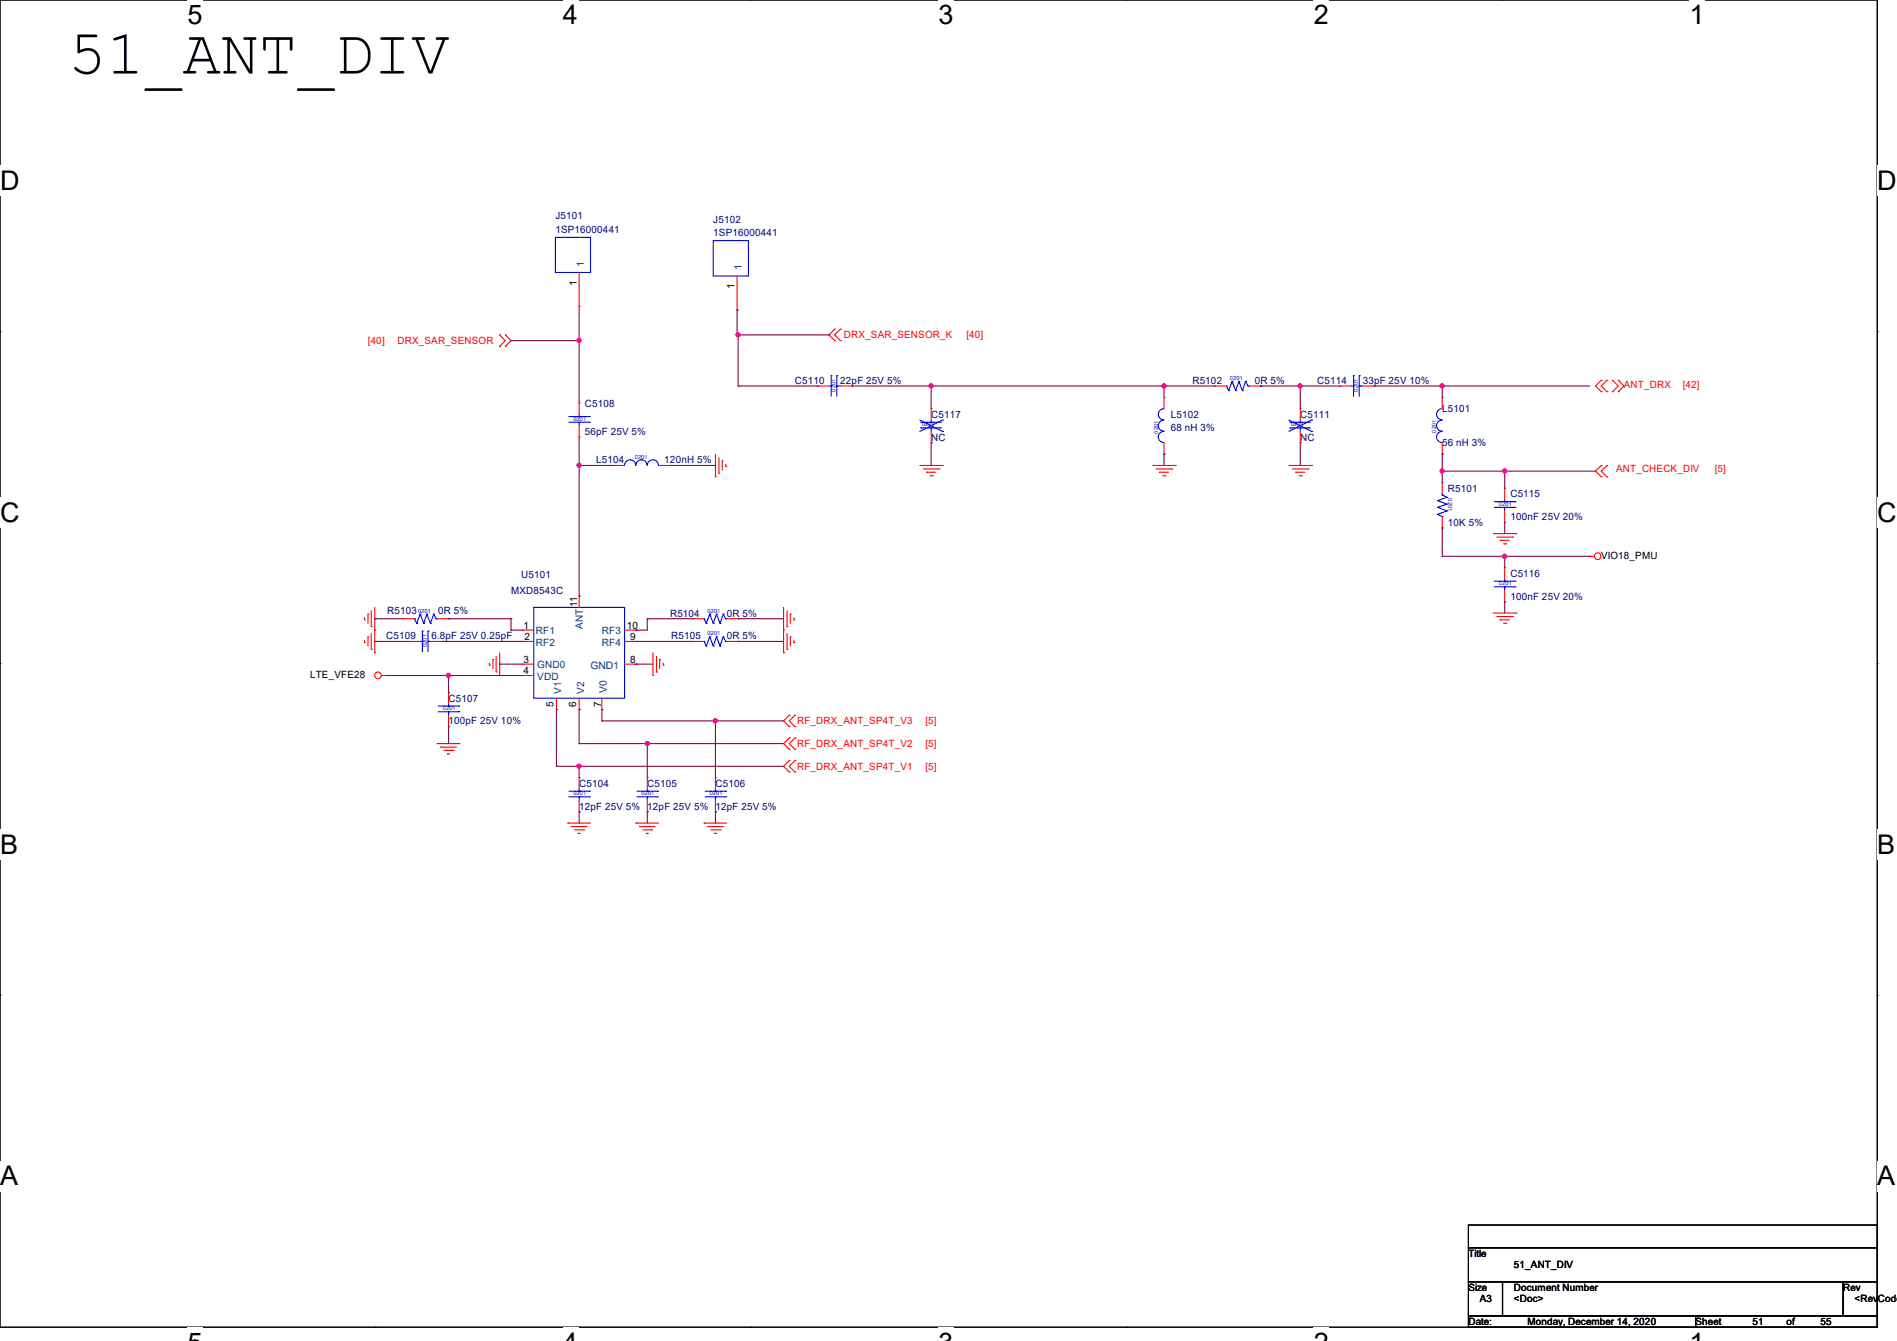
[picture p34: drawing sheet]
<svg xmlns="http://www.w3.org/2000/svg" width="297mm" height="210mm" viewBox="0 0 297 210" stroke-linecap="round" stroke-linejoin="round" font-family="sans-serif">
<defs><g id="words">
<text font-size="9.9" x="10.7" y="11.5">51_ANT_DIV</text>
<g font-size="4.2">
<text x="29.4" y="3.8">5</text>
<text x="88.1" y="3.8">4</text>
<text x="146.9" y="3.8">3</text>
<text x="205.7" y="3.8">2</text>
<text x="264.5" y="3.8">1</text>
<text x="0" y="29.8">D</text>
<text x="293.9" y="29.8">D</text>
<text x="0" y="81.7">C</text>
<text x="293.9" y="81.7">C</text>
<text x="0" y="133.7">B</text>
<text x="293.9" y="133.7">B</text>
<text x="0" y="185.6">A</text>
<text x="293.9" y="185.6">A</text>
</g>
<g font-size="1.6" fill="#000080">
<text x="87" y="34.3">J5101</text>
<text x="111.7" y="34.9">J5102</text>
<text x="87" y="36.4">1SP16000441</text>
<text x="111.7" y="37">1SP16000441</text>
<text x="91.6" y="63.7">C5108</text>
<text x="124.5" y="60.1">C5110</text>
<text x="131.6" y="60.1">22pF 25V 5%</text>
<text x="145.8" y="65.4">C5117</text>
<text x="183.3" y="65.4">L5102</text>
<text x="186.7" y="60.1">R5102</text>
<text x="196.5" y="60.1">0R 5%</text>
<text x="203.6" y="65.4">C5111</text>
<text x="206.2" y="60.1">C5114</text>
<text x="213.4" y="60.1">33pF 25V 10%</text>
<text x="225.8" y="64.6">L5101</text>
<text x="91.6" y="68.1">56pF 25V 5%</text>
<text x="145.8" y="69">NC</text>
<text x="183.3" y="67.6">68 nH 3%</text>
<text x="203.6" y="69">NC</text>
<text x="225.8" y="69.9">56 nH 3%</text>
<text x="93.3" y="72.6">L5104</text>
<text x="104" y="72.6">120nH 5%</text>
<text x="226.7" y="77">R5101</text>
<text x="236.5" y="77.9">C5115</text>
<text x="226.7" y="82.3">10K 5%</text>
<text x="236.5" y="81.4">100nF 25V 20%</text>
<text x="80" y="93">MXD8543C</text>
<text x="81.6" y="90.5">U5101</text>
<text x="236.5" y="90.3">C5116</text>
<text x="236.5" y="93.9">100nF 25V 20%</text>
<text x="60.5" y="100.1">C5109</text>
<text x="60.6" y="96.2">R5103</text>
<text x="67.6" y="100.1">6.8pF 25V 0.25pF</text>
<text x="68.6" y="96.2">0R 5%</text>
<text x="104.9" y="96.6">R5104</text>
<text x="105.1" y="100.1">R5105</text>
<text x="113.8" y="96.6">0R 5%</text>
<text x="113.8" y="100.1">0R 5%</text>
<text x="70.2" y="109.9">C5107</text>
<text x="70.2" y="113.5">100pF 25V 10%</text>
<text x="90.7" y="123.2">C5104</text>
<text x="101.3" y="123.2">C5105</text>
<text x="112" y="123.2">C5106</text>
<text x="90.7" y="126.8">12pF 25V 5% 12pF 25V 5% 12pF 25V 5%</text>
</g>
<g font-size="1.6" fill="#004080">
<text x="91.4" y="41.8" transform="rotate(-90 91.4 41.8)">1</text>
<text x="116.2" y="42.3" transform="rotate(-90 116.2 42.3)">1</text>
<text x="83.9" y="99.2">RF1</text>
<text x="83.9" y="101.2">RF2</text>
<text x="91.3" y="98.5" transform="rotate(-90 91.3 98.5)">ANT</text>
<text x="94.2" y="101.2">RF4</text>
<text x="94.2" y="99.2">RF3</text>
<text x="84.1" y="106.5">VDD</text>
<text x="84.1" y="104.6">GND0</text>
<text x="92.5" y="104.7">GND1</text>
<text x="87.9" y="108.6" transform="rotate(-90 87.9 108.6)">V1</text>
<text x="91.4" y="108.6" transform="rotate(-90 91.4 108.6)">V2</text>
<text x="95" y="108.5" transform="rotate(-90 95 108.5)">V0</text>
</g>
<g font-size="1.6">
<text x="90.3" y="44.8" transform="rotate(-90 90.3 44.8)">1</text>
<text x="115" y="45.3" transform="rotate(-90 115 45.3)">1</text>
<text x="250.7" y="87.5">VIO18_PMU</text>
<text x="90.4" y="95.1" transform="rotate(-90 90.4 95.1)">11</text>
<text x="82" y="98.5">1</text>
<text x="82.1" y="100.3">2</text>
<text x="98.1" y="98.5">10</text>
<text x="98.7" y="100.3">9</text>
<text x="48.6" y="106.2">LTE_VFE28</text>
<text x="82" y="105.6">4</text>
<text x="82" y="103.8">3</text>
<text x="98.7" y="103.8">8</text>
<text x="86.7" y="110.8" transform="rotate(-90 86.7 110.8)">5</text>
<text x="90.2" y="110.8" transform="rotate(-90 90.2 110.8)">6</text>
<text x="94.1" y="110.8" transform="rotate(-90 94.1 110.8)">7</text>
<text x="229.9" y="196.8">Title</text>
<text x="229.9" y="202.2">Size</text>
<text x="231.7" y="204">A3</text>
<text x="237" y="202.2">Document Number</text>
<text x="237" y="204">&lt;Doc&gt;</text>
<text x="237" y="198.6">51_ANT_DIV</text>
<text x="288.6" y="202.2">Rev</text>
<text x="290.4" y="204">&lt;RevCode&gt;</text>
<text x="229.9" y="207.5">Date:</text>
<text x="239.1" y="207.5">Monday, December 14, 2020</text>
<text x="265.5" y="207.5">Sheet</text>
<text x="274.4" y="207.5">51</text>
<text x="279.7" y="207.5">of</text>
<text x="285" y="207.5">55</text>
</g>
<g font-size="1.6" fill="#f00">
<text x="57.6" y="53.9">[40]</text>
<text x="62.2" y="53.9">DRX_SAR_SENSOR</text>
<text x="132.1" y="53">DRX_SAR_SENSOR_K</text>
<text x="151.3" y="53">[40]</text>
<text x="254.3" y="60.8">ANT_DRX</text>
<text x="263.5" y="60.8">[42]</text>
<text x="253" y="74">ANT_CHECK_DIV</text>
<text x="268.5" y="74">[5]</text>
<text x="124.8" y="113.5">RF_DRX_ANT_SP4T_V3</text>
<text x="144.9" y="113.5">[5]</text>
<text x="124.8" y="117">RF_DRX_ANT_SP4T_V2</text>
<text x="144.9" y="117">[5]</text>
<text x="124.8" y="120.6">RF_DRX_ANT_SP4T_V1</text>
<text x="144.9" y="120.6">[5]</text>
</g>
<g font-size=".9" fill="#00f">
<text x="192.6" y="59.5">0201</text>
<text x="89.8" y="65.9">0201</text>
<text x="130.8" y="61.3" transform="rotate(-90 130.8 61.3)">0201</text>
<text x="212.6" y="61.3" transform="rotate(-90 212.6 61.3)">0201</text>
<text x="99.4" y="71.9">0201</text>
<text x="144.4" y="66.8">0201</text>
<text x="181.3" y="67.9" transform="rotate(-90 181.3 67.9)">0201</text>
<text x="202.1" y="66.8">0201</text>
<text x="224.9" y="67.7" transform="rotate(-90 224.9 67.7)">0201</text>
<text x="226.7" y="78.1" transform="rotate(90 226.7 78.1)">0201</text>
<text x="234.7" y="79.2">0201</text>
<text x="65.4" y="95.9">0201</text>
<text x="110.8" y="95.9">0201</text>
<text x="234.7" y="91.7">0201</text>
<text x="66.8" y="101.4" transform="rotate(-90 66.8 101.4)">0201</text>
<text x="110.8" y="99.5">0201</text>
<text x="69.3" y="111.2">0201</text>
<text x="89.8" y="124.5">0201</text>
<text x="100.5" y="124.5">0201</text>
<text x="111.1" y="124.5">0201</text>
</g>
</g></defs>
<path d="M0 0h293.9v207.9h-293.9z" fill="none" stroke="#000" stroke-width=".17"/>
<g fill="#fff">
<path d="M29.4 0h2.3v4.7h-2.3z"/>
<path d="M29.4 207.9h2.3v2.1h-2.3z"/>
</g>
<path d="M58.8 0h.1M58.8 207.9h.1" fill="none" stroke="#000" stroke-width=".17"/>
<g fill="#fff">
<path d="M88.1 0h2.4v4.7h-2.4z"/>
<path d="M88.1 207.9h2.4v2.1h-2.4z"/>
</g>
<path d="M117.6 0h.1M117.6 207.9h.1" fill="none" stroke="#000" stroke-width=".17"/>
<g fill="#fff">
<path d="M146.9 0h2.4v4.7h-2.4z"/>
<path d="M146.9 207.9h2.4v2.1h-2.4z"/>
</g>
<path d="M176.3 0h.1M176.3 207.9h.1" fill="none" stroke="#000" stroke-width=".17"/>
<g fill="#fff">
<path d="M205.7 0h2.4v4.7h-2.4z"/>
<path d="M205.7 207.9h2.4v2.1h-2.4z"/>
</g>
<path d="M235.1 0h.1M235.1 207.9h.1" fill="none" stroke="#000" stroke-width=".17"/>
<g fill="#fff">
<path d="M264.5 0h2.4v4.7h-2.4z"/>
<path d="M264.5 207.9h2.4v2.1h-2.4z"/>
<path d="M0 26h3v4.7h-3z"/>
<path d="M293.9 26h3.1v4.7h-3.1z"/>
<path d="M0 77.9h3v4.7h-3z"/>
<path d="M293.9 77.9h3.1v4.7h-3.1z"/>
</g>
<path d="M0 51.9h.1M293.9 51.9h.1" fill="none" stroke="#000" stroke-width=".17"/>
<g fill="#fff">
<path d="M0 129.9h2.8v4.7h-2.8z"/>
<path d="M293.9 129.9h2.9v4.7h-2.9z"/>
</g>
<path d="M0 103.9h.1M293.9 103.9h.1" fill="none" stroke="#000" stroke-width=".17"/>
<g fill="#fff">
<path d="M0 181.8h2.8v4.8h-2.8z"/>
<path d="M293.8 181.8h3v4.8h-3z"/>
</g>
<path d="M0 155.9h.1M293.9 155.9h.1M229.9 191.9h64v3.5h-64zM229.9 195.4h64v5.3h-64zM229.9 200.7h5.3v5.4h-5.3zM229.9 206.1h35.6v1.8h-35.6zM235.2 200.7h53.4v5.4h-53.4zM265.5 206.1h28.4v1.8h-28.4zM288.6 200.7h5.3v5.4h-5.3z" fill="none" stroke="#000" stroke-width=".17"/>
<g fill="none" stroke="#f00" stroke-width=".17">
<path d="M78.2 54.2h.1M78.2 52.5h.1M78.2 52.5l.9 .8-.9 .9M79.1 52.5h.1M79.1 54.2h.1M79.1 52.5l.9 .8-.9 .9M90.7 48h.1M90.7 42.7v5.3M115.4 48.6h.1M115.4 43.2v5.4M130.7 51.6h.1M130.7 53.3h.1"/>
<path d="M130.7 51.6l-.9 .9 .9 .8M131.6 53.3h.1M131.6 51.6h.1M131.6 51.6l-.9 .9 .9 .8M250.7 59.6h.1M250.7 59.6l-.9 .9 .9 .8M251.6 59.6h.1M251.6 59.6l-.9 .9 .9 .8M252.5 59.6h.1M252.5 59.6l.9 .9-.9 .8M253.4 59.6h.1M253.4 59.6l.9 .9-.9 .8"/>
<path d="M90.7 63.1h.1M90.7 68.5h.1M90.7 63.1v1.8M90.7 66.7v1.8M96 72.9h.1M96 72.9h1.8M103.1 72.9h1.8M104.9 72.9h.1M112 74.7h.1M112 71.1v3.6M112.6 74.1h.1M112.6 71.7v2.4"/>
<path d="M113.1 72.2h.1M113.1 72.2v1.4M113.6 73.1h.1M113.6 72.7v.4M128 60.5h.1M128 60.5h1.8M131.6 60.5h1.7M133.3 60.5h.1M144 72.9h3.6M144.6 73.4h2.4M145.1 74h.1M145.1 74h1.4"/>
<path d="M145.6 74.5h.4M145.8 64h.1M145.8 69.3h.1M145.8 64v1.8M145.8 67.6v1.7M146 74.5h.1M147 73.4h.1M147.6 72.9h.1M180.5 72.9h3.5M181 73.4h2.5M181.5 74h.1M181.5 74h1.5"/>
<path d="M182.1 74.5h.3M182.2 71.1h.1M182.2 62.2h.1M182.2 62.2v1.8M182.2 69.3v1.8M182.4 74.5h.1M183.5 73.4h.1M184 72.9h.1M190.2 60.5h.1M190.2 60.5h1.8M195.6 60.5h1.8M197.4 60.5h.1"/>
<path d="M201.8 72.9h3.6M202.4 73.4h2.4M202.9 74h.1M202.9 74h1.4M203.4 74.5h.4M203.6 64h.1M203.6 69.3h.1M203.6 64v1.8M203.6 67.6v1.7M203.8 74.5h.1M204.8 73.4h.1M205.4 72.9h.1"/>
<path d="M209.8 60.5h.1M209.8 60.5h1.8M213.4 60.5h1.7M215.1 60.5h.1M225.8 75.6h.1M225.8 62.2h.1M225.8 71.1h.1M225.8 62.2v1.8M225.8 69.3v1.8M225.8 75.6v1.7M235.6 76.5h.1M235.6 76.5v1.7"/>
<path d="M250.7 74.7h.1M250.7 72.9h.1M250.7 61.3h.1M250.7 72.9l-.9 .9 .9 .9M251.6 72.9h.1M251.6 74.7h.1M251.6 61.3h.1M251.6 72.9l-.9 .9 .9 .9M252.5 61.3h.1M253.4 61.3h.1M57.1 97.1h.1M57.1 96.7v.4"/>
<path d="M57.6 99.7h.1M57.6 96.2h.1M57.6 96.2v1.4M57.6 99.7v1.5M58.1 98.1h.1M58.1 95.7v2.4M58.1 99.2v2.5M58.7 98.7h.1M58.7 95.1v7.1M63.1 96.9h.1M63.1 96.9h1.8M68.5 96.9h1.7"/>
<path d="M70.2 96.9h.1M81.8 98.7h.1M81.8 98.7h1.8M90.7 93.3h.1M90.7 93.3v1.8M97.8 98.7h1.8M99.6 98.7h.1M108.5 96.9h.1M108.5 96.9h1.7M113.8 96.9h1.8M115.6 96.9h.1M122.7 98.7h.1"/>
<path d="M122.7 95.1v7.1M123.2 98.1h.1M123.2 95.7v2.4M123.2 99.2v2.5M123.7 99.7h.1M123.7 96.2h.1M123.7 96.2v1.4M123.7 99.7v1.5M124.3 97.1h.1M124.3 96.7v.4M225.8 82.7h.1M225.8 80.9v1.8"/>
<path d="M233.8 83.6h3.6M233.8 96h3.6M234.4 84.1h2.4M234.4 96.6h2.4M234.9 84.6h.1M234.9 97.1h.1M234.9 84.6h1.4M234.9 97.1h1.4M235.4 85.2h.4M235.4 97.6h.4M235.6 81.8h.1M235.6 88.9h.1"/>
<path d="M235.6 94.2h.1M235.6 80v1.8M235.6 88.9v1.8M235.6 92.5v1.7M235.8 85.2h.1M235.8 97.6h.1M236.8 84.1h.1M236.8 96.6h.1M237.4 83.6h.1M237.4 96h.1M248.9 87.1h.1M248.9 87.1h.7"/>
<path d="M57.1 100.6h.1M57.1 100.3v.3M58.1 101.7h.1M58.7 102.2h.1M59.7 105.8h.8M60.5 105.8h.1M64 100.5h.1M64 100.5h1.8M67.6 100.5h1.7M68.5 116.5h.1M68.5 116.5h3.5M69 117h.1"/>
<path d="M69 117h2.5M69.3 100.5h.1M69.5 117.5h1.5M70.1 118.1h.1M70.1 118.1h.3M70.2 108.5h.1M70.2 113.8h.1M70.2 108.5v1.7M70.2 112v1.8M71 117.5h.1M76.6 104.2h.1M76.6 103.8v.4"/>
<path d="M77.2 103.3h.1M77.2 103.3v1.4M77.7 105.2h.1M77.7 102.8v2.4M78.2 105.8h.1M78.2 102.2v3.6M81.8 105.8h.1M81.8 100.5h.1M81.8 104h.1M81.8 105.8h1.8M81.8 100.5h1.8M81.8 104h1.8"/>
<path d="M87.1 111.1h.1M87.1 109.3v1.8M90.7 111.1h.1M90.7 109.3v1.8M94.2 111.1h.1M94.2 109.3v1.8M97.8 100.5h1.8M97.8 104h1.8M99.6 100.5h.1M99.6 104h.1M102.2 105.8h.1M102.2 102.2v3.6"/>
<path d="M102.8 105.2h.1M102.8 102.8v2.4M103.3 103.3h.1M103.3 103.3v1.4M103.8 104.2h.1M103.8 103.8v.4M108.5 100.5h.1M108.5 100.5h1.7M113.8 100.5h1.8M115.6 100.5h.1M122.7 102.2h.1M123.2 101.7h.1"/>
<path d="M123.6 112h.1M123.6 113.8h.1M123.6 115.6h.1M123.6 117.3h.1M123.6 119.1h.1M123.6 112l-.9 .9 .9 .9M123.6 115.6l-.9 .9 .9 .8M123.6 119.1l-.9 .9 .9 .9M124.3 100.6h.1M124.3 100.3v.3M124.5 113.8h.1M124.5 112h.1"/>
<path d="M124.5 117.3h.1M124.5 115.6h.1M124.5 119.1h.1M124.5 112l-.9 .9 .9 .9M124.5 115.6l-.9 .9 .9 .8M124.5 119.1l-.9 .9 .9 .9M88.9 128.9h.1M88.9 128.9h3.6M89.5 129.5h.1M89.5 129.5h2.4M90 130h1.4M90.5 130.5h.1"/>
<path d="M90.5 130.5h.3M90.7 121.8h.1M90.7 127.1h.1M90.7 121.8v1.8M90.7 125.3v1.8M91.4 130h.1M99.6 128.9h.1M99.6 128.9h3.5M100.1 129.5h.1M100.1 129.5h2.5M100.6 130h1.5M101.2 130.5h.1"/>
<path d="M101.2 130.5h.3M101.3 121.8h.1M101.3 127.1h.1M101.3 121.8v1.8M101.3 125.3v1.8M102.1 130h.1M110.2 128.9h.1M110.2 128.9h3.6M110.8 129.5h.1M110.8 129.5h2.4M111.3 130h1.4M111.8 130.5h.1"/>
<path d="M111.8 130.5h.4M112 121.8h.1M112 127.1h.1M112 121.8v1.8M112 125.3v1.8M112.7 130h.1M123.6 120.9h.1M124.5 120.9h.1"/>
<circle cx="250.1" cy="87.1" r=".52"/>
<circle cx="59.2" cy="105.8" r=".52"/>
</g>
<g fill="none" stroke="#00f" stroke-width=".17">
<path d="M87 37.2h5.5v5.5h-5.5zM111.7 37.7h5.5v5.5h-5.5zM130.1 58.8h.1M130.1 58.8v3.3M131 58.8h.1M131 58.8v3.3M192.9 59.7h.1M192.9 59.7l.6 1.5M192.9 59.7l-.5 1.5M194 59.7h.1M194 59.7l.5 1.5M194 59.7l-.5 1.5"/>
<path d="M195 59.7h.1M195 59.7l.4 .8M195 59.7l-.5 1.5M211.9 58.8h.1M211.9 58.8v3.3M212.8 58.8h.1M212.8 58.8v3.3M89.1 66.1h3.2M89.1 65.2h3.2M90.7 65.2h.1M90.7 66.1h.1M90.7 64.9v.3"/>
<path d="M90.7 66.1v.6M92.3 66.1h.1M92.3 65.2h.1M99.5 72.9a.87 .87 0 0 0-.8-.9 .87 .87 0 0 0-.9 .9M101.3 72.9a.87 .87 0 0 0-.9-.9 .87 .87 0 0 0-.8 .9M103.1 72.9a.87 .87 0 0 0-.9-.9 .87 .87 0 0 0-.9 .9M129.8 60.5h.3M130.1 60.5h.1M131 60.5h.1M131 60.5h.6M144 65.8l3.6 1.8M144.2 67h.1"/>
<path d="M144.2 66.1h.1M144.2 67h3.2M144.2 66.1h3.2M145.8 66.1h.1M145.8 67h.1M145.8 65.8v.3M145.8 67v.6M147.6 67.6h.1M147.6 65.8h.1M147.6 65.8l-3.6 1.8M182.2 67.6a.87 .87 0 0 0-.8 .8 .87 .87 0 0 0 .8 .9M182.2 65.8a.87 .87 0 0 0-.8 .9 .87 .87 0 0 0 .8 .8"/>
<path d="M182.2 64a.87 .87 0 0 0-.8 .9 .87 .87 0 0 0 .8 .8M192 60.5h.1M192 60.5l.4 .7M192.4 61.2h.1M193.5 61.2h.1M194.5 61.2h.1M195.4 60.5h.1M195.4 60.5h.2M201.8 65.8l3.6 1.8M202 67h.1M202 66.1h.1M202 67h3.2"/>
<path d="M202 66.1h3.2M203.6 66.1h.1M203.6 67h.1M203.6 65.8v.3M203.6 67v.6M205.4 67.6h.1M205.4 65.8h.1M205.4 65.8l-3.6 1.8M211.6 60.5h.3M211.9 60.5h.1M212.8 60.5h.1M212.8 60.5h.6"/>
<path d="M225.1 78.4h.1M225.1 79.5h.1M225.1 78.4l1.4 .6M225.1 79.5l1.4 .5M225.8 77.5h.1M225.8 77.5l.7 .4M225.8 77.3v.2M225.8 64a.87 .87 0 0 0-.9 .9 .87 .87 0 0 0 .9 .8M225.8 65.8a.87 .87 0 0 0-.9 .9 .87 .87 0 0 0 .9 .8M225.8 67.6a.87 .87 0 0 0-.9 .8 .87 .87 0 0 0 .9 .9M226.5 77.9h.1M226.5 79h.1"/>
<path d="M226.5 77.9l-1.4 .5M226.5 79l-1.4 .5M234 79.5h3.2M234 78.6h3.2M235.6 78.6h.1M235.6 79.5h.1M235.6 78.2v.4M235.6 79.5v.5M237.2 79.5h.1M237.2 78.6h.1M64.9 96.9h.1M64.9 96.9l.3 .7"/>
<path d="M65.2 97.6h.1M65.8 96.2h.1M65.8 96.2l.5 1.4M65.8 96.2l-.6 1.4M66.1 98.8h.1M66.1 98.8v3.3M66.3 97.6h.1M66.8 96.2h.1M66.8 96.2l.6 1.4M66.8 96.2l-.5 1.4M67 98.8h.1M67 98.8v3.3"/>
<path d="M67.4 97.6h.1M67.9 96.2h.1M67.9 96.2l.4 .7M67.9 96.2l-.5 1.4M68.3 96.9h.1M68.3 96.9h.2M83.6 95.1h14.2v14.2h-14.2zM110.2 96.9h.1M110.2 96.9l.4 .7M110.6 97.6h.1M111.1 99.7h.1M111.1 96.2h.1"/>
<path d="M111.1 99.7l.6 1.5M111.1 99.7l-.5 1.5M111.1 96.2l.6 1.4M111.1 96.2l-.5 1.4M111.7 97.6h.1M112.2 99.7h.1M112.2 96.2h.1M112.2 99.7l.5 1.5M112.2 99.7l-.5 1.5M112.2 96.2l.5 1.4M112.2 96.2l-.5 1.4M112.7 97.6h.1"/>
<path d="M113.2 99.7h.1M113.2 96.2h.1M113.2 99.7l.4 .8M113.2 99.7l-.5 1.5M113.2 96.2l.4 .7M113.2 96.2l-.5 1.4M113.6 96.9h.1M113.6 96.9h.2M225.1 80.6h.1M225.1 80.6l.7 .3M225.8 80.9h.1M226.5 80h.1"/>
<path d="M226.5 80l-1.4 .6M234 91.9h3.2M234 91h3.2M235.6 91h.1M235.6 91.9h.1M235.6 90.7v.3M235.6 91.9v.6M237.2 91.9h.1M237.2 91h.1M65.8 100.5h.3M66.1 100.5h.1M67 100.5h.1"/>
<path d="M67 100.5h.6M68.6 111.5h3.2M68.6 110.6h3.2M70.2 110.6h.1M70.2 111.5h.1M70.2 110.2v.4M70.2 111.5v.5M71.8 111.5h.1M71.8 110.6h.1M110.2 100.5h.1M110.2 100.5l.4 .7M110.6 101.2h.1"/>
<path d="M111.7 101.2h.1M112.7 101.2h.1M113.6 100.5h.1M113.6 100.5h.2M89.1 124.8h3.2M89.1 123.9h3.2M90.7 123.9h.1M90.7 124.8h.1M90.7 123.6v.3M90.7 124.8v.5M92.3 124.8h.1M92.3 123.9h.1"/>
<path d="M99.7 124.8h3.3M99.7 123.9h3.3M101.3 123.9h.1M101.3 124.8h.1M101.3 123.6v.3M101.3 124.8v.5M103 124.8h.1M103 123.9h.1M110.4 124.8h3.2M110.4 123.9h3.2M112 123.9h.1M112 124.8h.1"/>
<path d="M112 123.6v.3M112 124.8v.5M113.6 124.8h.1M113.6 123.9h.1"/>
</g>
<g fill="none" stroke="#800040" stroke-width=".17">
<path d="M80 53.3h.1M80 53.3h10.7M90.7 53.3h.1M90.7 48v15.1M115.4 48.6h.1M115.4 48.6v3.9h14.4M115.6 52.5h.1M115.6 52.5v8M129.8 52.5h.1M90.7 72.9h.1M90.7 72.9h5.3M90.7 68.5v24.8"/>
<path d="M104.9 72.9h.1M104.9 72.9h7.1M115.6 60.5h.1M115.6 60.5h12.4M133.3 60.5h56.9M145.8 60.5h.1M145.8 69.3h.1M145.8 60.5v3.5M145.8 69.3v3.6M182.2 60.5h.1M182.2 71.1h.1M182.2 60.5v1.7"/>
<path d="M182.2 71.1v1.8M197.4 60.5h.1M197.4 60.5h12.4M203.6 60.5h.1M203.6 69.3h.1M203.6 60.5v3.5M203.6 69.3v3.6M215.1 60.5h.1M215.1 60.5h33.8M225.8 73.8h.1M225.8 71.1h.1M225.8 60.5h.1"/>
<path d="M225.8 73.8h24M225.8 60.5v1.7M225.8 71.1v4.5M235.6 73.8h.1M235.6 73.8v2.7M58.7 96.9h.1M58.7 96.9h4.4M70.2 96.9h.1M70.2 96.9h9.8M80 96.9h.1M80 98.7h.1M80 98.7h1.8"/>
<path d="M80 96.9v1.8M90.7 93.3h.1M99.6 98.7h.1M101.3 96.9h.1M101.3 96.9h7.2M101.3 96.9v1.8h-1.7M115.6 96.9h.1M115.6 96.9h7.1M225.8 87.1h.1M225.8 82.7h.1M225.8 87.1h23.1M225.8 82.7v4.4"/>
<path d="M235.6 81.8h.1M235.6 94.2h.1M235.6 87.1h.1M235.6 81.8v1.8M235.6 87.1v1.8M235.6 94.2v1.8M58.7 100.5h.1M58.7 100.5h5.3M60.5 105.8h.1M60.5 105.8h21.3M69.3 100.5h.1M69.3 100.5h12.5"/>
<path d="M70.2 105.8h.1M70.2 113.8h.1M70.2 105.8v2.7M70.2 113.8v2.7M78.2 104h.1M78.2 104h3.6M87.1 111.1h.1M87.1 111.1v8.9M90.7 111.1h.1M90.7 116.5h.1M90.7 111.1v5.4M90.7 116.5h32"/>
<path d="M94.2 111.1h.1M94.2 112.9h.1M94.2 111.1v1.8M94.2 112.9h28.5M99.6 100.5h.1M99.6 104h.1M99.6 100.5h8.9M99.6 104h2.6M101.3 116.5h.1M101.3 116.5v5.3M112 112.9h.1M112 112.9v8.9"/>
<path d="M115.6 100.5h.1M115.6 100.5h7.1M87.1 120h.1M87.1 120h35.6M90.7 120h.1M90.7 127.1h.1M90.7 120v1.8M90.7 127.1v1.8M101.3 127.1h.1M101.3 127.1v1.8M112 127.1h.1M112 127.1v1.8"/>
</g>
<g fill="#f0f" stroke="#f0f" stroke-width=".17">
<circle cx="235.6" cy="73.8" r=".32"/>
<circle cx="203.6" cy="60.4" r=".32"/>
<circle cx="225.8" cy="60.4" r=".32"/>
<circle cx="225.8" cy="73.8" r=".32"/>
<circle cx="235.6" cy="87.1" r=".32"/>
<circle cx="70.2" cy="105.8" r=".32"/>
<circle cx="112" cy="112.9" r=".32"/>
<circle cx="90.7" cy="120" r=".32"/>
<circle cx="90.7" cy="53.3" r=".32"/>
<circle cx="101.3" cy="116.4" r=".32"/>
<circle cx="90.7" cy="72.9" r=".32"/>
<circle cx="115.5" cy="52.4" r=".32"/>
<circle cx="182.2" cy="60.4" r=".32"/>
<circle cx="145.8" cy="60.4" r=".32"/>
</g>
<use href="#words"/>
</svg>
